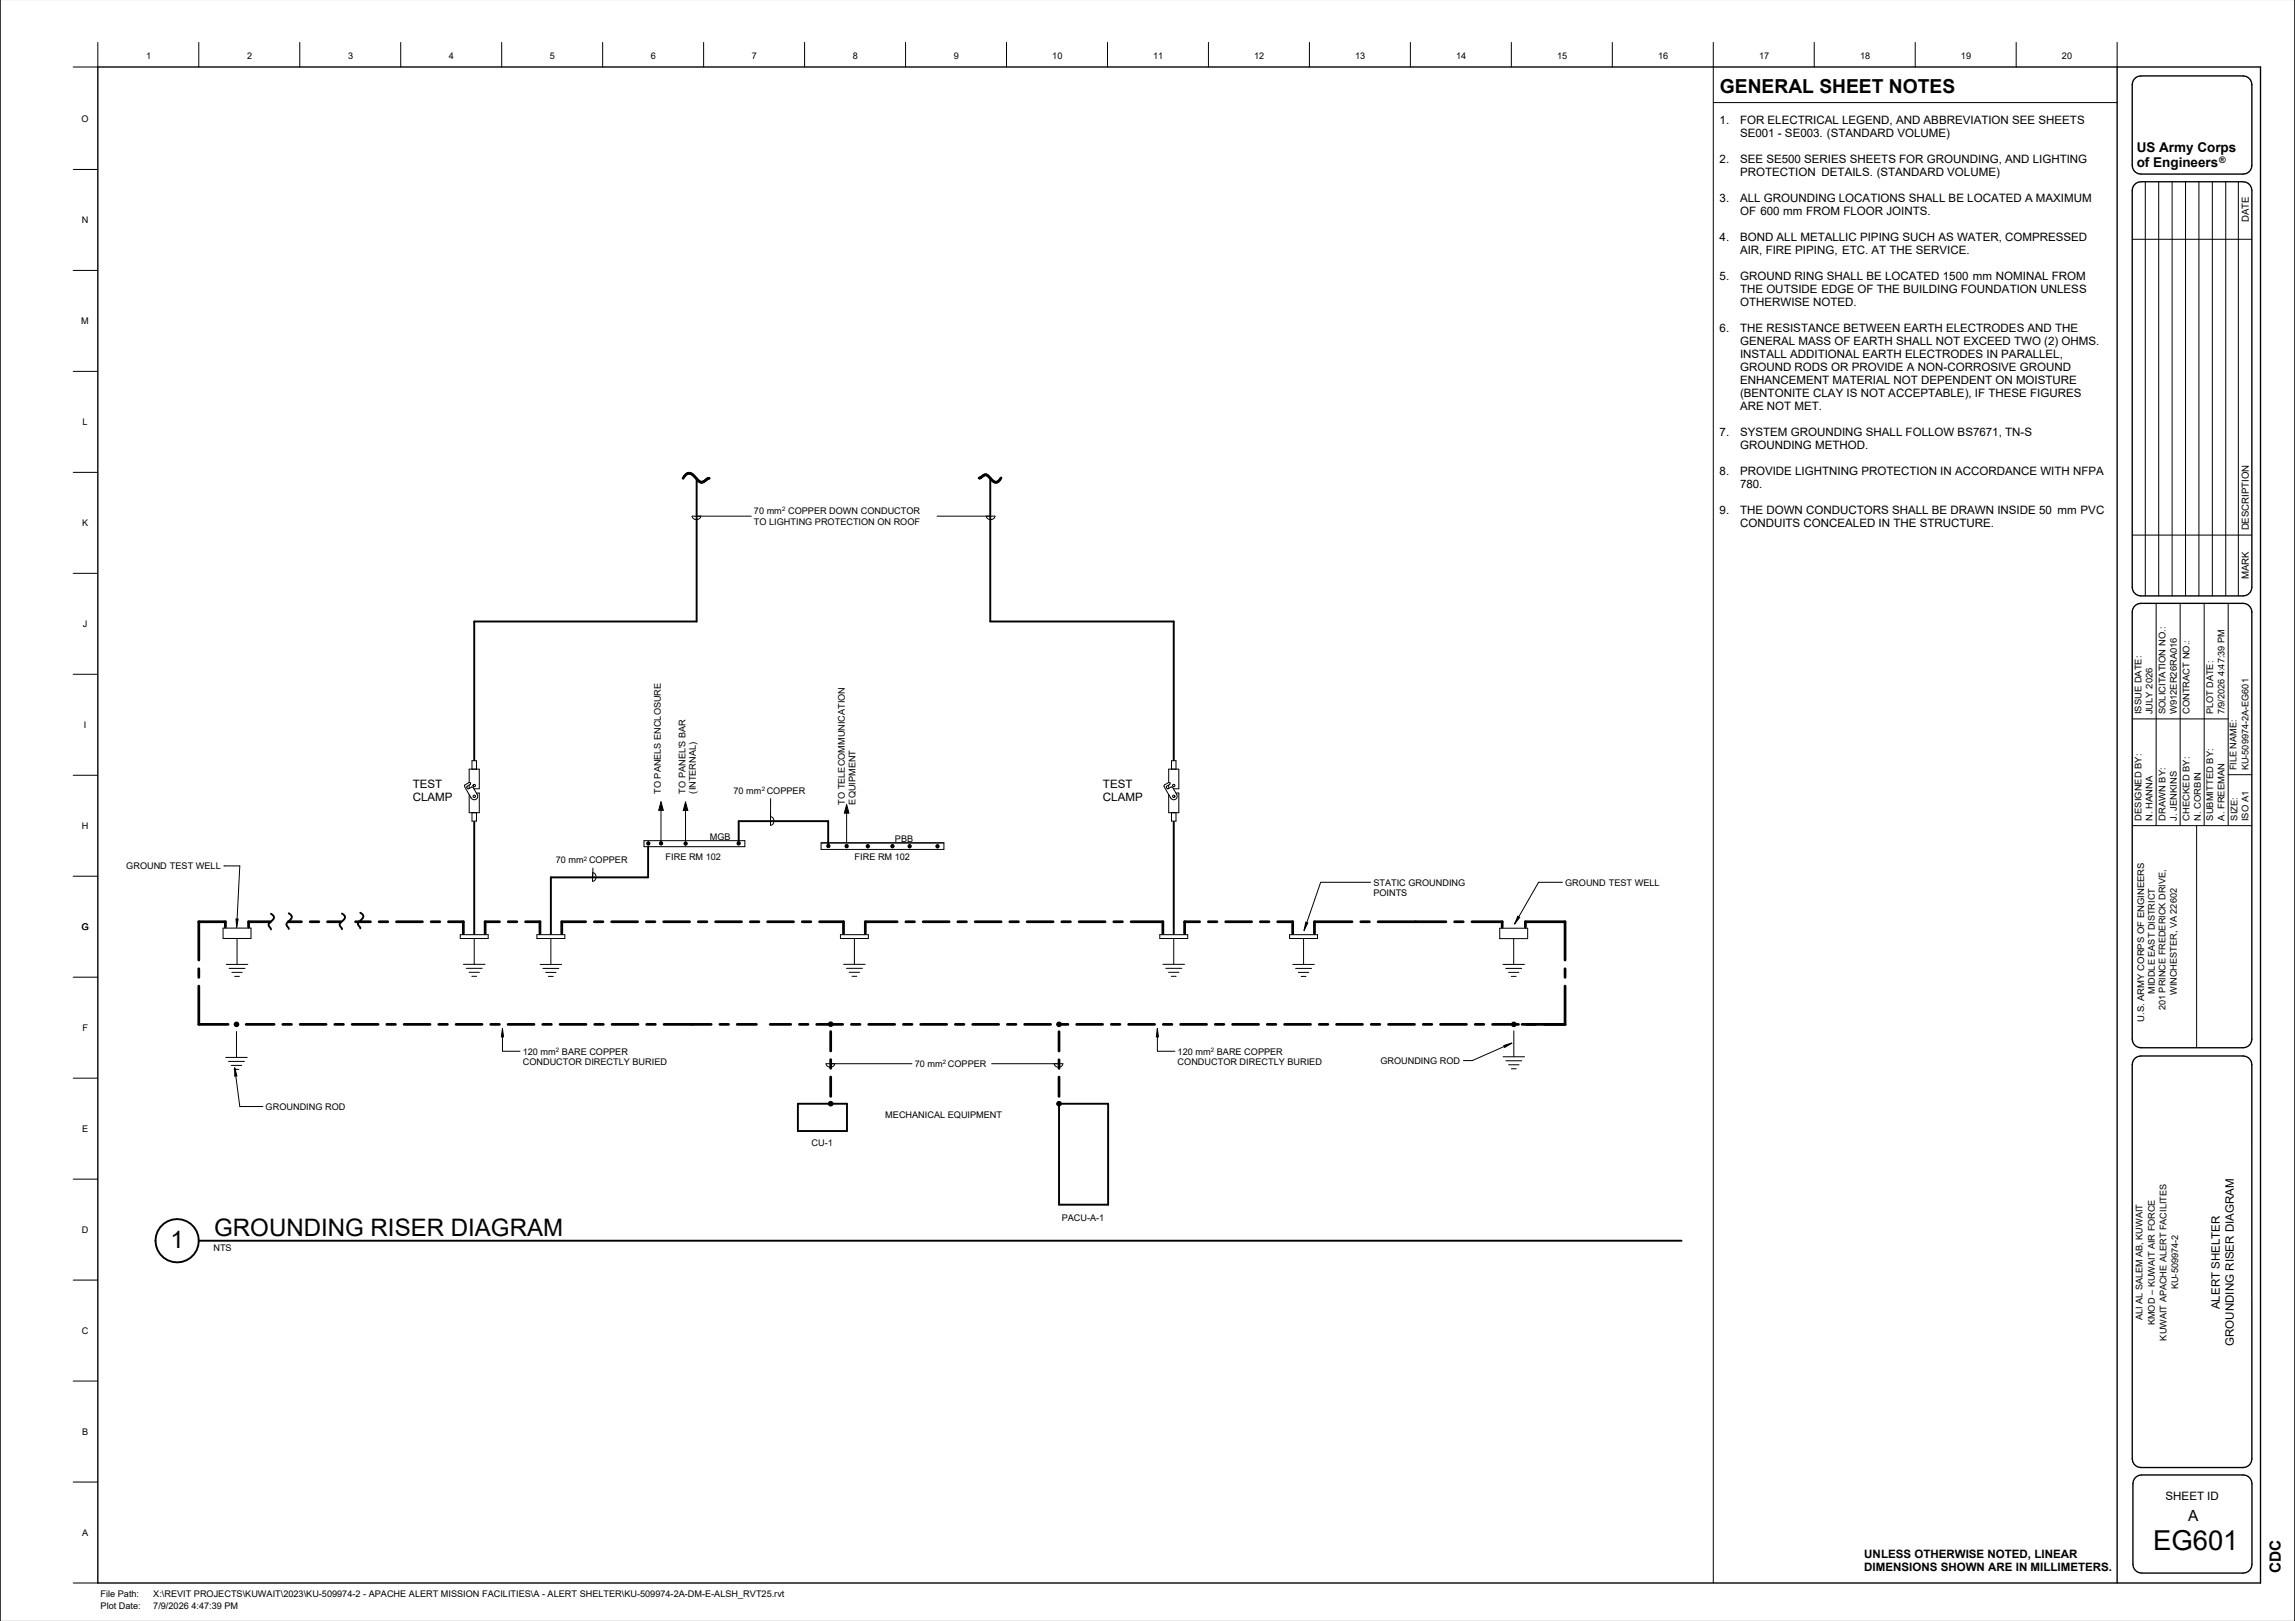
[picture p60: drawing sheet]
<svg xmlns="http://www.w3.org/2000/svg" width="841mm" height="594mm" viewBox="0 0 841 594" stroke-linecap="round" stroke-linejoin="round" font-family="sans-serif">
<defs><g id="words">
<text font-size="10.1" x="789" y="567.9">EG601</text>
<g font-size="8.8">
<text x="78.5" y="452.8">GROUNDING RISER DIAGRAM</text>
<text x="62.5" y="457.5">1</text>
</g>
<text font-size="7.1" x="630.3" y="34.2">GENERAL SHEET NOTES</text>
<g font-size="5.6">
<text x="801.9" y="557.5">A</text>
<text x="835.7" y="576.6" transform="rotate(-90 835.7 576.6)">CDC</text>
</g>
<g font-size="4.9">
<text x="783" y="55.5">US Army Corps</text>
<text x="783" y="61.4">of Engineers</text>
</g>
<g font-size="4.2">
<text x="630.2" y="45.5">1.</text>
<text x="637.6" y="45.5">FOR ELECTRICAL LEGEND, AND ABBREVIATION SEE SHEETS</text>
<text x="637.6" y="50.3">SE001 - SE003. (STANDARD VOLUME)</text>
<text x="630.2" y="59.8">2.</text>
<text x="637.6" y="59.8">SEE SE500 SERIES SHEETS FOR GROUNDING, AND LIGHTING</text>
<text x="637.6" y="64.6">PROTECTION DETAILS. (STANDARD VOLUME)</text>
<text x="630.2" y="74.1">3.</text>
<text x="637.6" y="74.1">ALL GROUNDING LOCATIONS SHALL BE LOCATED A MAXIMUM</text>
<text x="637.6" y="78.9">OF 600 mm FROM FLOOR JOINTS.</text>
<text x="630.2" y="88.4">4.</text>
<text x="637.6" y="88.4">BOND ALL METALLIC PIPING SUCH AS WATER, COMPRESSED</text>
<text x="637.6" y="93.1">AIR, FIRE PIPING, ETC. AT THE SERVICE.</text>
<text x="630.2" y="102.7">5.</text>
<text x="637.6" y="102.7">GROUND RING SHALL BE LOCATED 1500 mm NOMINAL FROM</text>
<text x="637.6" y="107.4">THE OUTSIDE EDGE OF THE BUILDING FOUNDATION UNLESS</text>
<text x="637.6" y="112.2">OTHERWISE NOTED.</text>
<text x="630.2" y="121.7">6.</text>
<text x="637.6" y="121.7">THE RESISTANCE BETWEEN EARTH ELECTRODES AND THE</text>
<text x="637.6" y="126.5">GENERAL MASS OF EARTH SHALL NOT EXCEED TWO (2) OHMS.</text>
<text x="637.6" y="131.2">INSTALL ADDITIONAL EARTH ELECTRODES IN PARALLEL,</text>
<text x="637.6" y="136">GROUND RODS OR PROVIDE A NON-CORROSIVE GROUND</text>
<text x="637.6" y="140.8">ENHANCEMENT MATERIAL NOT DEPENDENT ON MOISTURE</text>
<text x="637.6" y="145.5">(BENTONITE CLAY IS NOT ACCEPTABLE), IF THESE FIGURES</text>
<text x="637.6" y="150.3">ARE NOT MET.</text>
<text x="630.2" y="159.8">7.</text>
<text x="637.6" y="159.8">SYSTEM GROUNDING SHALL FOLLOW BS7671, TN-S</text>
<text x="637.6" y="164.6">GROUNDING METHOD.</text>
<text x="630.2" y="174.1">8.</text>
<text x="637.6" y="174.1">PROVIDE LIGHTNING PROTECTION IN ACCORDANCE WITH NFPA</text>
<text x="637.6" y="178.9">780.</text>
<text x="630.2" y="188.4">9.</text>
<text x="637.6" y="188.4">THE DOWN CONDUCTORS SHALL BE DRAWN INSIDE 50 mm PVC</text>
<text x="637.6" y="193.2">CONDUITS CONCEALED IN THE STRUCTURE.</text>
<text x="151.3" y="288.6">TEST</text>
<text x="151.3" y="293.4">CLAMP</text>
<text x="404.2" y="288.6">TEST</text>
<text x="404.2" y="293.4">CLAMP</text>
<text x="813.5" y="479.8" transform="rotate(-90 813.5 479.8)">ALERT SHELTER</text>
<text x="818.6" y="493.2" transform="rotate(-90 818.6 493.2)">GROUNDING RISER DIAGRAM</text>
<text x="793.6" y="549.6">SHEET ID</text>
<text x="683.2" y="570.8">UNLESS OTHERWISE NOTED, LINEAR</text>
<text x="683.2" y="575.8">DIMENSIONS SHOWN ARE IN MILLIMETERS.</text>
</g>
<g font-size="3.5">
<text x="824.1" y="81.4" transform="rotate(-90 824.1 81.4)">DATE</text>
<text x="824.1" y="194.4" transform="rotate(-90 824.1 194.4)">DESCRIPTION</text>
<text x="824.1" y="212.2" transform="rotate(-90 824.1 212.2)">MARK</text>
</g>
<g font-size="3.4">
<text x="53.5" y="21.6">1</text>
<text x="90.5" y="21.6">2</text>
<text x="127.5" y="21.6">3</text>
<text x="164.5" y="21.6">4</text>
<text x="201.5" y="21.6">5</text>
<text x="238.5" y="21.6">6</text>
<text x="275.5" y="21.6">7</text>
<text x="312.5" y="21.6">8</text>
<text x="349.5" y="21.6">9</text>
<text x="385.6" y="21.6">10</text>
<text x="422.6" y="21.6">11</text>
<text x="459.6" y="21.6">12</text>
<text x="496.6" y="21.6">13</text>
<text x="533.6" y="21.6">14</text>
<text x="570.6" y="21.6">15</text>
<text x="607.6" y="21.6">16</text>
<text x="644.6" y="21.6">17</text>
<text x="681.6" y="21.6">18</text>
<text x="718.6" y="21.6">19</text>
<text x="755.6" y="21.6">20</text>
<text x="29.9" y="44.7">O</text>
<text x="30" y="81.7">N</text>
<text x="29.8" y="118.7">M</text>
<text x="30.2" y="155.7">L</text>
<text x="276.3" y="188.4">70 mm COPPER DOWN CONDUCTOR</text>
<text x="30.1" y="192.7">K</text>
<text x="276.3" y="192.3">TO LIGHTING PROTECTION ON ROOF</text>
<text x="30.3" y="229.7">J</text>
<text x="784.7" y="261.7" transform="rotate(-90 784.7 261.7)">ISSUE DATE:</text>
<text x="788.8" y="261.7" transform="rotate(-90 788.8 261.7)">JULY 2026</text>
<text x="793.5" y="261.7" transform="rotate(-90 793.5 261.7)">SOLICITATION NO.:</text>
<text x="797.7" y="261.7" transform="rotate(-90 797.7 261.7)">W912ER26RA016</text>
<text x="802.3" y="261.7" transform="rotate(-90 802.3 261.7)">CONTRACT NO.:</text>
<text x="811" y="261.7" transform="rotate(-90 811 261.7)">PLOT DATE:</text>
<text x="815.1" y="261.7" transform="rotate(-90 815.1 261.7)">7/9/2026 4:47:39 PM</text>
<text x="30.8" y="266.7">I</text>
<text x="819.5" y="282.3" transform="rotate(-90 819.5 282.3)">FILE NAME:</text>
<text x="824" y="282.3" transform="rotate(-90 824 282.3)">KU-509974-2A-EG601</text>
<text x="242.1" y="290.9" transform="rotate(-90 242.1 290.9)">TO PANELS ENCLOSURE</text>
<text x="251.2" y="290.8" transform="rotate(-90 251.2 290.8)">TO PANEL'S BAR</text>
<text x="255" y="290.8" transform="rotate(-90 255 290.8)">(INTERNAL)</text>
<text x="268.8" y="290.9">70 mm COPPER</text>
<text x="309.6" y="294.8" transform="rotate(-90 309.6 294.8)">TO TELECOMMUNICATION</text>
<text x="313.5" y="294.8" transform="rotate(-90 313.5 294.8)">EQUIPMENT</text>
<text x="30" y="303.7">H</text>
<text x="784.7" y="300.7" transform="rotate(-90 784.7 300.7)">DESIGNED BY:</text>
<text x="788.8" y="300.7" transform="rotate(-90 788.8 300.7)">N. HANNA</text>
<text x="793.5" y="300.7" transform="rotate(-90 793.5 300.7)">DRAWN BY:</text>
<text x="797.7" y="300.7" transform="rotate(-90 797.7 300.7)">J. JENKINS</text>
<text x="802.3" y="300.7" transform="rotate(-90 802.3 300.7)">CHECKED BY:</text>
<text x="806.5" y="300.7" transform="rotate(-90 806.5 300.7)">N. CORBIN</text>
<text x="811" y="300.7" transform="rotate(-90 811 300.7)">SUBMITTED BY:</text>
<text x="815.1" y="300.7" transform="rotate(-90 815.1 300.7)">A. FREEMAN</text>
<text x="819.9" y="300.7" transform="rotate(-90 819.9 300.7)">SIZE:</text>
<text x="824" y="300.9" transform="rotate(-90 824 300.9)">ISO A1</text>
<text x="260.1" y="307.7">MGB</text>
<text x="327.9" y="308.5">PBB</text>
<text x="203.7" y="316.4">70 mm COPPER</text>
<text x="243.9" y="315.2">FIRE RM 102</text>
<text x="313.2" y="315.2">FIRE RM 102</text>
<text x="46.3" y="318.5">GROUND TEST WELL</text>
<text x="503.3" y="324.5">STATIC GROUNDING</text>
<text x="503.3" y="328.3">POINTS</text>
<text x="573.6" y="324.5">GROUND TEST WELL</text>
<text x="29.9" y="340.7">G</text>
<text x="789.6" y="364.2" transform="rotate(-90 789.6 364.2)">MIDDLE EAST DISTRICT</text>
<text x="797.7" y="364.6" transform="rotate(-90 797.7 364.6)">WINCHESTER, VA 22602</text>
<text x="793.6" y="370.2" transform="rotate(-90 793.6 370.2)">201 PRINCE FREDERICK DRIVE,</text>
<text x="30.2" y="377.7">F</text>
<text x="785.7" y="374.5" transform="rotate(-90 785.7 374.5)">U.S. ARMY CORPS OF ENGINEERS</text>
<text x="191.6" y="386.4">120 mm BARE COPPER</text>
<text x="431.6" y="386.4">120 mm BARE COPPER</text>
<text x="505.8" y="389.8">GROUNDING ROD</text>
<text x="191.6" y="390.3">CONDUCTOR DIRECTLY BURIED</text>
<text x="335.2" y="391">70 mm COPPER</text>
<text x="431.6" y="390.3">CONDUCTOR DIRECTLY BURIED</text>
<text x="97.4" y="406.7">GROUNDING ROD</text>
<text x="324.4" y="409.7">MECHANICAL EQUIPMENT</text>
<text x="30.1" y="414.7">E</text>
<text x="297.4" y="419.9">CU-1</text>
<text x="389.1" y="447.3">PACU-A-1</text>
<text x="30" y="451.7">D</text>
<text x="78.2" y="458.6">NTS</text>
<text x="798.2" y="472.4" transform="rotate(-90 798.2 472.4)">KU-509974-2</text>
<text x="785.1" y="483.9" transform="rotate(-90 785.1 483.9)">ALI AL SALEM AB, KUWAIT</text>
<text x="789.6" y="485.6" transform="rotate(-90 789.6 485.6)">KMOD – KUWAIT AIR FORCE</text>
<text x="30" y="488.9">C</text>
<text x="793.9" y="491.2" transform="rotate(-90 793.9 491.2)">KUWAIT APACHE ALERT FACILITES</text>
<text x="30.1" y="525.7">B</text>
<text x="30.1" y="562.7">A</text>
<text x="36.9" y="585.4">File Path:</text>
<text x="56.2" y="585.4">X:\REVIT PROJECTS\KUWAIT\2023\KU-509974-2 - APACHE ALERT MISSION FACILITIES\A - ALERT SHELTER\KU-509974-2A-DM-E-ALSH_RVT25.rvt</text>
<text x="36.9" y="589.5">Plot Date:</text>
<text x="56.2" y="589.5">7/9/2026 4:47:39 PM</text>
</g>
<text font-size="3.3" x="813.2" y="59.9">®</text>
<g font-size="2.2">
<text x="286.6" y="187.4">2</text>
<text x="279.1" y="289.9">2</text>
<text x="214" y="315.4">2</text>
<text x="203.7" y="385.4">2</text>
<text x="345.5" y="390">2</text>
<text x="443.7" y="385.4">2</text>
</g>
</g></defs>
<g fill="#000">
<path d="M242.2 293.8l.9 3.1h-1.7zM251.2 293.9l.8 3.1h-1.6zM310.2 294.8l.9 3.2h-1.7zM86.5 336.7l.8 .1-.6 2.9zM556.2 335.8l.7 .3-1.8 2.4zM478.5 337.9l.7 .3-1.3 2.7zM184.1 377l.4 3h-.8zM424.1 377l.4 3h-.8zM86 391.3l.8 3-.8 .1zM551.1 383.1l2.9-.8-2.6 1.5z"/>
<circle cx="237.6" cy="309.1" r=".6"/>
<circle cx="242.3" cy="309" r=".6"/>
<circle cx="251.2" cy="309.1" r=".6"/>
<circle cx="270.7" cy="309" r=".6"/>
<circle cx="303.6" cy="310" r=".6"/>
<circle cx="310.2" cy="310.1" r=".6"/>
<circle cx="318" cy="310.1" r=".6"/>
<circle cx="327" cy="310.1" r=".6"/>
<circle cx="333.3" cy="310.1" r=".6"/>
<circle cx="343.6" cy="310.1" r=".6"/>
<circle cx="86.7" cy="375.4" r=".84"/>
<circle cx="304.4" cy="375.3" r=".84"/>
<circle cx="388.1" cy="375.4" r=".84"/>
<circle cx="554.7" cy="375.4" r=".84"/>
<circle cx="304.4" cy="404.4" r=".84"/>
<circle cx="388.1" cy="404.4" r=".84"/>
</g>
<g fill="none" stroke="#000" stroke-width=".37">
<path d="M35.8 15.6v9h-9M72.8 15.6v9M109.8 15.6v9M146.8 15.6v9M183.8 15.6v9M220.8 15.6v9M257.8 15.6v9M294.8 15.6v9M331.8 15.6v9M368.8 15.6v9M405.8 15.6v9M442.8 15.6v9"/>
<path d="M479.8 15.6v9M516.8 15.6v9M553.8 15.6v9M590.8 15.6v9M627.8 15.6v564.5M664.8 15.6v9M701.8 15.6v9M738.8 15.6v9M775.8 15.6v9M627.8 37.6h148M26.8 62.1h9M786.1 66.6v151.8"/>
<path d="M791.1 66.6v151.8M796 66.6v151.8M800.9 66.6v151.8M805.8 66.6v151.8M810.7 66.6v151.8M815.6 66.6v151.8M820.2 66.6v151.8M26.8 99.1h9M781.4 87.7h43.8M26.8 136.1h9M26.8 173.1h9M256.8 189.1a1.63 1.63 0 0 1-1.6 1.3 1.63 1.63 0 0 1-1.6-1.3h21.7"/>
<path d="M343.4 189.1h21.2a1.63 1.63 0 0 1-1.6 1.3 1.63 1.63 0 0 1-1.6-1.3M781.4 196.1h43.8M26.8 210.1h9M790.1 221.1v81.4M798.9 221.1v81.4M807.7 221.1v81.4M816.5 221.1v81.4M26.8 247.1h9M781.4 263.4h35.1M26.8 284.1h9M170.4 287.6l1.5-.8 .5 .1-.1 .6-1.3 .8 .3 .6 .4 .1 1.4-.6 1.8 2.8a1.28 1.28 0 0 1-.5 1.7 1.28 1.28 0 0 1-1.7-.5l-2.5-4.2zM171.9 286.7v-4.9h3.7v7.2h-1.9"/>
<path d="M171.9 287.7v1.1M173 281.8v-3h1.6v3M173 297.8v3.1h1.6v-3.1M174.6 290.6h1v7.2h-3.7v-6.6M242.2 293.8l.9 3.1h-1.7zM242.2 296.9v11.5M251.2 293.9l.8 3.1h-1.6zM251.2 297v11.5M282.4 292.6l-.1 9.8a1.63 1.63 0 0 0 1.3-1.6 1.63 1.63 0 0 0-1.2-1.5M310.2 294.8l.9 3.2h-1.7zM310.2 298v10.9M426.7 287.6l1.5-.8 .6 .1-.2 .6-1.2 .8 .3 .6 .4 .1 1.4-.6 1.7 2.8a1.28 1.28 0 0 1-.4 1.7 1.28 1.28 0 0 1-1.8-.5l-2.4-4.2z"/>
<path d="M428.3 286.7v-4.9h3.7v7.2h-2M428.3 287.7v1.1M429.3 297.8v3.1h1.6v-3.1M429.3 281.8v-3h1.6v3M431 290.6h1v7.2h-3.7v-6.6M816.5 283.9h8.7M82.1 317.3h5.8l-1.2 22.4M217.3 318.1l-.2 4.9a1.63 1.63 0 0 0 1.3-1.6 1.63 1.63 0 0 0-1.2-1.6M236 308.1h37v2.2h-37zM300.9 308.9h45v2.4h-45zM781.4 302.5h43.8M804.9 302.5v81.4"/>
<path d="M26.8 321.1h9M86.5 336.7l.8 .1-.6 2.9zM478.5 337.9l.7 .3-1.3 2.7zM502.3 323.3h-18.3l-6.1 17.6M556.2 335.8l.7 .3-1.8 2.4zM572.6 323.3h-8.8l-8.7 15.2M26.8 358.1h9M81.7 340.1h10.3v3.8h-10.3zM82.9 353.4h7.9M83.9 354.9h5.9M85 356.3h3.8M86 357.8h1.7"/>
<path d="M86.9 343.9v9.5M168.7 342.5h10.2v1.4h-10.2zM169.8 353.4h7.9M170.9 354.8h5.8M171.9 356.3h3.8M172.9 357.8h1.8M173.8 343.9v9.5M196.8 342.5h10.2v1.4h-10.2zM197.9 353.4h7.9M198.9 354.9h5.9M200 356.3h3.8M201 357.8h1.7"/>
<path d="M201.9 343.9v9.5M308 342.5h10.2v1.4h-10.2zM309.1 353.4h7.9M310.2 354.8h5.8M311.2 356.3h3.8M312.2 357.8h1.8M313.1 343.9v9.5M425 342.5h10.2v1.4h-10.2zM426.2 353.4h7.9M427.2 354.8h5.8M428.2 356.3h3.8M429.2 357.8h1.8"/>
<path d="M430.1 343.9v9.5M472.6 342.5h10.2v1.4h-10.2zM473.7 353.4h7.9M474.8 354.9h5.8M475.8 356.3h3.8M476.8 357.8h1.8M477.7 343.9v9.5M549.6 340.1h10.2v3.8h-10.2zM550.7 353.4h7.9M551.8 354.9h5.8M552.8 356.3h3.8M553.8 357.8h1.8"/>
<path d="M554.7 343.9v9.5M86.7 378v9.5M184.1 377l.4 3h-.8zM184.1 377v8.2h6.5M424.1 377l.4 3h-.8zM424.1 377v8.2h6.5M554.7 377.7v9.5M26.8 395.1h9M82.7 387.5h7.9M83.7 388.9h5.9M84.8 390.4h3.8M85.8 391.9h1.7"/>
<path d="M86 391.3l.8 3-.8 .1zM86 391.3l1.9 14.2h8.5M305.9 389.8a1.63 1.63 0 0 1-1.6 1.3 1.63 1.63 0 0 1-1.6-1.3h31.5M363.4 389.8h26.1a1.63 1.63 0 0 1-1.6 1.3 1.63 1.63 0 0 1-1.6-1.3M550.8 387.2h7.9M551.1 383.1l2.9-.8-2.6 1.5zM551.8 388.7h5.9M552.8 390.2h3.8M553.9 391.6h1.7M554 382.3l-14.5 6.3h-3.2M26.8 432.1h9M26.8 469.1h9"/>
<path d="M26.8 506.1h9M26.8 543.1h9M26.8 580.1h9"/>
<circle cx="173.8" cy="291.8" r=".45"/>
<circle cx="173.8" cy="287.8" r=".45"/>
<circle cx="430.1" cy="291.8" r=".45"/>
<circle cx="430.1" cy="287.8" r=".45"/>
<circle cx="237.6" cy="309.1" r=".6"/>
<circle cx="242.3" cy="309" r=".6"/>
<circle cx="251.2" cy="309.1" r=".6"/>
<circle cx="270.7" cy="309" r=".6"/>
<circle cx="303.6" cy="310" r=".6"/>
<circle cx="310.2" cy="310.1" r=".6"/>
<circle cx="318" cy="310.1" r=".6"/>
<circle cx="327" cy="310.1" r=".6"/>
<circle cx="333.3" cy="310.1" r=".6"/>
<circle cx="343.5" cy="310.1" r=".6"/>
<circle cx="86.7" cy="375.4" r=".84"/>
<circle cx="304.4" cy="375.3" r=".84"/>
<circle cx="388.1" cy="375.4" r=".84"/>
<circle cx="554.7" cy="375.4" r=".84"/>
<circle cx="304.4" cy="404.4" r=".84"/>
<circle cx="388.1" cy="404.4" r=".84"/>
</g>
<g fill="none" stroke="#000" stroke-width=".7">
<path d="M255.3 175.8v51.9h-81.5v50.8M362.9 175.8v51.9h67.2v50.8M173.8 301.2v41.1M237.5 310.3v11.2h-35.6v20.8M270.7 308.9v-8h32.8v8.5M430.1 301.2v41.1M99.3 334.8a1.43 1.43 0 0 1 1.1 1.7l-.9 1a1.48 1.48 0 0 0-1.1 1.3 1.48 1.48 0 0 0 .8 1.4l.1 .4M105.8 334.7a1.43 1.43 0 0 1 1.1 1.6l-.8 1a1.48 1.48 0 0 0-1.1 1.3 1.48 1.48 0 0 0 .7 1.5l.1 .3M125.3 334.8a1.43 1.43 0 0 1 1.1 1.6l-.8 1a1.48 1.48 0 0 0-1.1 1.3 1.48 1.48 0 0 0 .7 1.4l.1 .4M132 334.5a1.43 1.43 0 0 1 1.1 1.6l-.8 1a1.48 1.48 0 0 0-1.1 1.3 1.48 1.48 0 0 0 .8 1.4v.4M292.4 404.5h18v10h-18zM388.1 404.5h18v36.9h-18z"/>
<circle cx="64.9" cy="454.7" r="7.9"/>
</g>
<g fill="none" stroke="#000" stroke-width="1">
<path d="M250.3 175.3a2.22 2.22 0 0 1 3.1-1.7l2.1 2.1a1.99 1.99 0 0 0 3.4 0l1-.4M358.8 175.2l.6-.2a1.91 1.91 0 0 1 1.9-1 1.91 1.91 0 0 1 1.6 1.3l.4 .4a1.88 1.88 0 0 0 1.9 1 1.88 1.88 0 0 0 1.6-1.5M82.6 339.8v-2h-9.7v14M99.1 337.8h-8v2M105.6 337.8h4.9M113.7 337.8h3.1M120 337.8h4.8M130.3 337.8h5.5M138.9 337.8h3.2M145.3 337.8h9.5M158 337.8h3.2M164.3 337.8h5.5v4.3"/>
<path d="M183.1 337.8h-5.3v4.3M186.2 337.8h3.2M192.6 337.8h5.3v4.3M214.6 337.8h-8.7v4.3M217.8 337.8h3.2M224.1 337.8h9.6M236.8 337.8h3.2M243.2 337.8h9.5M255.9 337.8h3.2M262.2 337.8h9.6M274.9 337.8h3.2M281.3 337.8h9.5"/>
<path d="M294 337.8h3.2M300.3 337.8h8.8v4.3M317.1 337.8v4.3M317.1 337.8h11.7M331.9 337.8h3.2M338.3 337.8h9.5M351 337.8h3.2M357.3 337.8h9.6M370 337.8h3.2M376.4 337.8h9.5M389.1 337.8h3.2M395.4 337.8h9.6"/>
<path d="M408.1 337.8h3.2M414.5 337.8h11.6v4.3M439.6 337.8h-5.5v4.3M442.8 337.8h3.2M449.1 337.8h9.6M461.8 337.8h3.2M468.2 337.8h5.5v4.3M495.5 337.8h-13.8v4.3M498.7 337.8h3.1M505 337.8h24.9M533 337.8h3.2M539.4 337.8h11.1v2"/>
<path d="M559 339.8v-2h14.5v14M72.9 355v3.2M573.5 355v3.2M72.9 361.3v14.1h10.7M90.2 375.4h10.3M103.6 375.4h3.2M110 375.4h9.5M122.7 375.4h3.2M129 375.4h9.6M141.7 375.4h3.2M148.1 375.4h9.5M160.8 375.4h3.2"/>
<path d="M167.1 375.4h9.6M179.8 375.4h3.2M186.2 375.4h9.5M198.9 375.4h3.2M205.2 375.4h9.6M217.9 375.4h3.2M224.3 375.4h9.5M237 375.4h3.2M243.3 375.4h17.3M263.8 375.4h3.2M270.2 375.4h7M282.2 375.4h7.6"/>
<path d="M292.9 375.4h3.2M299.3 375.4h9.5M304.4 378v7.1M312 375.4h3.2M318.3 375.4h9.6M331 375.4h3.2M337.4 375.4h9.5M350.1 375.4h3.2M356.4 375.4h9.6M369.1 375.4h3.2M375.5 375.4h9.5M388.1 378.1v7.1"/>
<path d="M388.2 375.4h3.2M394.5 375.4h9.6M407.2 375.4h3.2M413.6 375.4h9.5M426.3 375.4h3.2M432.6 375.4h9.6M445.3 375.4h3.2M451.7 375.4h9.5M464.4 375.4h3.2M470.7 375.4h9.6M483.4 375.4h3.2M489.8 375.4h9.5"/>
<path d="M502.5 375.4h3.2M508.8 375.4h9.6M521.5 375.4h3.2M527.9 375.4h9.5M540.6 375.4h3.2M546.9 375.4h9.6M573.5 361.3v14.1h-15.7M304.4 388.3v3.2M304.4 394.7v7.1M388.1 388.3v3.2M388.1 394.7v7.1"/>
</g>
<path d="M0 0v594.1M841 0v594.1M35.8 24.6h792.6v555.5h-792.6zM775.8 24.6v555.5M782.7 28.4l1.8-.6h37.5a3.2 3.2 0 0 1 3.2 3.2v29.6a3.2 3.2 0 0 1-3.2 3.2h-37.5a3.2 3.2 0 0 1-3.1-3.2v-29.6l.1-1zM782.7 67.2l1.8-.6h37.5a3.2 3.2 0 0 1 3.2 3.2v145.4a3.2 3.2 0 0 1-3.2 3.2h-37.5a3.2 3.2 0 0 1-3.1-3.2v-145.4l.1-1zM782.7 221.7l1.8-.6h37.5a3.2 3.2 0 0 1 3.2 3.2v156.5a3.2 3.2 0 0 1-3.2 3.1h-37.5a3.2 3.2 0 0 1-3.1-3.1v-156.5l.1-1zM782.7 387.6l1.8-.6h37.5a3.2 3.2 0 0 1 3.2 3.1v144.5a3.2 3.2 0 0 1-3.2 3.2h-37.5a3.2 3.2 0 0 1-3.1-3.2v-144.5l.6-1.8zM782.9 541.1l1.9-.6h37.2a3.2 3.2 0 0 1 3.2 3.2v29.6a3.2 3.2 0 0 1-3.2 3.1h-37.2a3.2 3.2 0 0 1-3.2-3.1v-29.6l.2-1z" fill="none" stroke="#000" stroke-width=".5"/>
<g fill="#fff">
<path d="M78.2 455.5h6.8v3.8h-6.8z"/>
<path d="M62.5 449.6h4.9v9.9h-4.9z"/>
<path d="M78.5 444.9h127.5v9.9h-127.5z"/>
</g>
<path d="M72.9 454.7h543.3" fill="none" stroke="#000" stroke-width=".7"/>
<use href="#words"/>
</svg>
